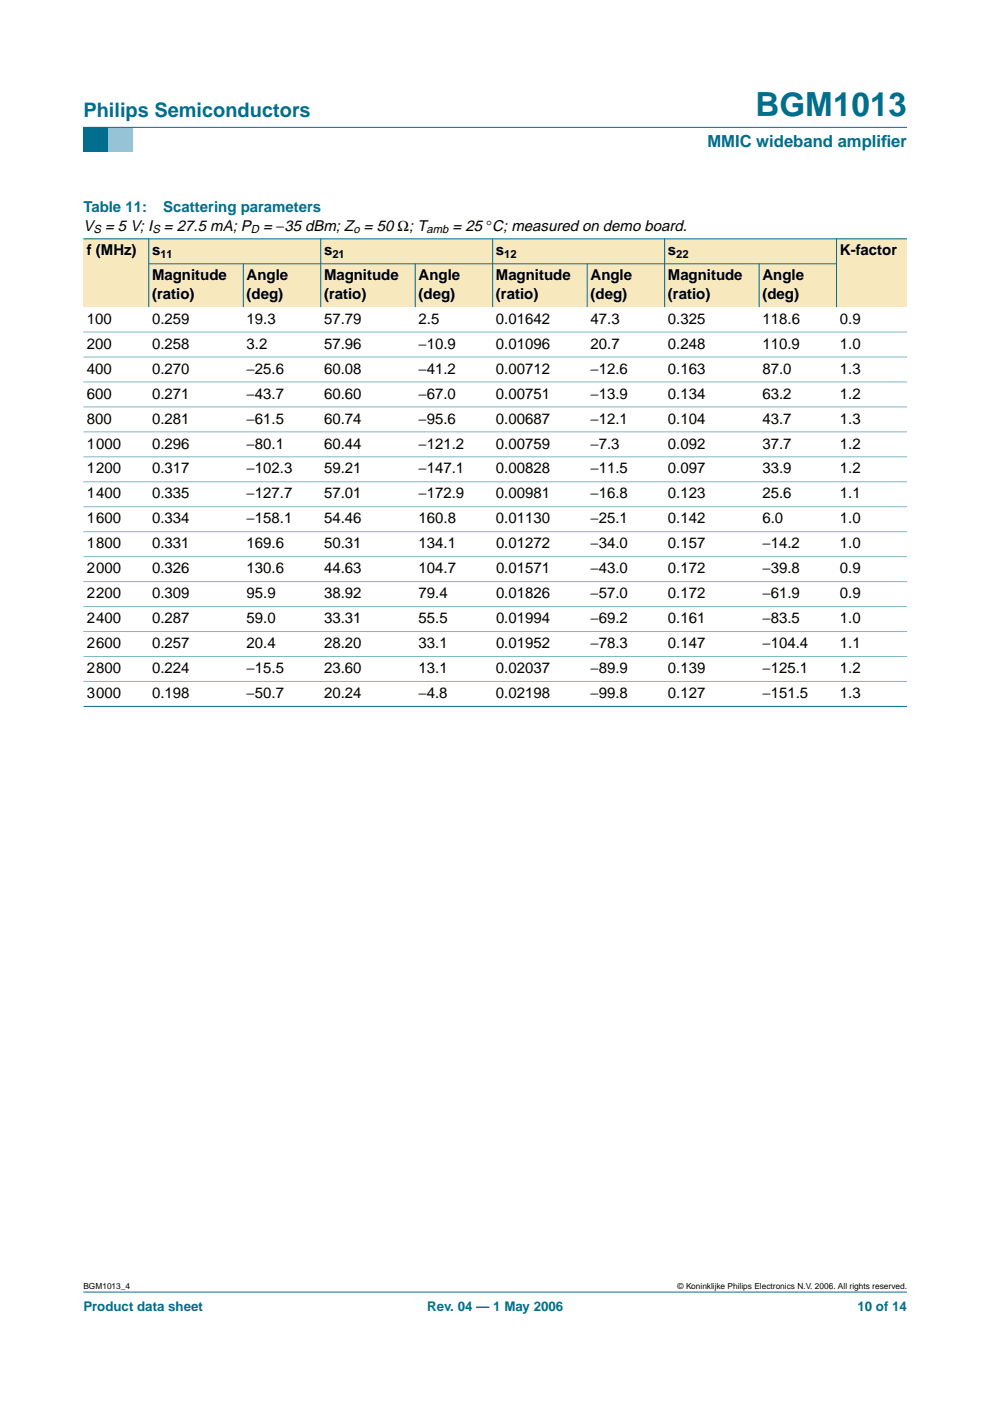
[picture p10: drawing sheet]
<svg xmlns="http://www.w3.org/2000/svg" width="210mm" height="297mm" viewBox="0 0 210 297" stroke-linecap="round" stroke-linejoin="round" font-family="sans-serif">
<defs><g id="words">
<text font-size="7.1" fill="#006e8c" x="160.2" y="24.7">BGM1013</text>
<text font-size="4.2" fill="#006e8c" x="17.7" y="24.9">Philips Semiconductors</text>
<g font-size="3.5" fill="#006e8c">
<text x="150" y="31.1">MMIC wideband amplif</text>
<text x="186.8" y="31.1">ier</text>
</g>
<g font-size="3.2" fill="#006e8c">
<text x="17.7" y="45">Table 11:</text>
<text x="34.6" y="45">Scattering parameters</text>
</g>
<g font-size="3.2">
<text x="17.7" y="48.9">V</text>
<text x="22.3" y="48.9">= 5 V; I</text>
<text x="34.8" y="48.9">= 27.5 mA; P</text>
<text x="55.8" y="48.9">= −35 dBm; Z = 50 Ω; T</text>
<text x="96" y="48.9">= 25 °C; measured on demo board.</text>
<text x="18.4" y="54.2">f (MHz)</text>
<text x="32.2" y="54.2">s</text>
<text x="32.2" y="59.5">Magnitude</text>
<text x="52.3" y="59.5">Angle</text>
<text x="68.7" y="54.2">s</text>
<text x="68.7" y="59.5">Magnitude</text>
<text x="88.8" y="59.5">Angle</text>
<text x="105.2" y="54.2">s</text>
<text x="105.2" y="59.5">Magnitude</text>
<text x="125.2" y="59.5">Angle</text>
<text x="141.6" y="54.2">s</text>
<text x="141.6" y="59.5">Magnitude</text>
<text x="161.7" y="59.5">Angle</text>
<text x="178.1" y="54.2">K-factor</text>
<text x="32.2" y="63.3">(ratio)</text>
<text x="52.3" y="63.3">(deg)</text>
<text x="68.7" y="63.3">(ratio)</text>
<text x="88.8" y="63.3">(deg)</text>
<text x="105.2" y="63.3">(ratio)</text>
<text x="125.2" y="63.3">(deg)</text>
<text x="141.6" y="63.3">(ratio)</text>
<text x="161.7" y="63.3">(deg)</text>
<text x="18.4" y="68.6">100</text>
<text x="32.2" y="68.6">0.259</text>
<text x="52.3" y="68.6">19.3</text>
<text x="68.7" y="68.6">57.79</text>
<text x="88.8" y="68.6">2.5</text>
<text x="105.2" y="68.6">0.01642</text>
<text x="125.2" y="68.6">47.3</text>
<text x="141.6" y="68.6">0.325</text>
<text x="161.7" y="68.6">118.6</text>
<text x="178.1" y="68.6">0.9</text>
<text x="18.4" y="73.9">200</text>
<text x="32.2" y="73.9">0.258</text>
<text x="52.3" y="73.9">3.2</text>
<text x="68.7" y="73.9">57.96</text>
<text x="88.8" y="73.9">−10.9</text>
<text x="105.2" y="73.9">0.01096</text>
<text x="125.2" y="73.9">20.7</text>
<text x="141.6" y="73.9">0.248</text>
<text x="161.7" y="73.9">110.9</text>
<text x="178.1" y="73.9">1.0</text>
<text x="18.4" y="79.2">400</text>
<text x="32.2" y="79.2">0.270</text>
<text x="52.3" y="79.2">−25.6</text>
<text x="68.7" y="79.2">60.08</text>
<text x="88.8" y="79.2">−41.2</text>
<text x="105.2" y="79.2">0.00712</text>
<text x="125.2" y="79.2">−12.6</text>
<text x="141.6" y="79.2">0.163</text>
<text x="161.7" y="79.2">87.0</text>
<text x="178.1" y="79.2">1.3</text>
<text x="18.4" y="84.5">600</text>
<text x="18.4" y="89.8">800</text>
<text x="32.2" y="84.5">0.271</text>
<text x="32.2" y="89.8">0.281</text>
<text x="52.3" y="84.5">−43.7</text>
<text x="52.3" y="89.8">−61.5</text>
<text x="68.7" y="84.5">60.60</text>
<text x="68.7" y="89.8">60.74</text>
<text x="88.8" y="84.5">−67.0</text>
<text x="88.8" y="89.8">−95.6</text>
<text x="105.2" y="84.5">0.00751</text>
<text x="105.2" y="89.8">0.00687</text>
<text x="125.2" y="84.5">−13.9</text>
<text x="125.2" y="89.8">−12.1</text>
<text x="141.6" y="84.5">0.134</text>
<text x="141.6" y="89.8">0.104</text>
<text x="161.7" y="84.5">63.2</text>
<text x="161.7" y="89.8">43.7</text>
<text x="178.1" y="84.5">1.2</text>
<text x="178.1" y="89.8">1.3</text>
<text x="18.4" y="95.1">1000</text>
<text x="32.2" y="95.1">0.296</text>
<text x="52.3" y="95.1">−80.1</text>
<text x="68.7" y="95.1">60.44</text>
<text x="88.8" y="95.1">−121.2</text>
<text x="105.2" y="95.1">0.00759</text>
<text x="125.2" y="95.1">−7.3</text>
<text x="141.6" y="95.1">0.092</text>
<text x="161.7" y="95.1">37.7</text>
<text x="178.1" y="95.1">1.2</text>
<text x="18.4" y="100.4">1200</text>
<text x="32.2" y="100.4">0.317</text>
<text x="52.3" y="100.4">−102.3</text>
<text x="68.7" y="100.4">59.21</text>
<text x="88.8" y="100.4">−147.1</text>
<text x="105.2" y="100.4">0.00828</text>
<text x="125.2" y="100.4">−11.5</text>
<text x="141.6" y="100.4">0.097</text>
<text x="161.7" y="100.4">33.9</text>
<text x="178.1" y="100.4">1.2</text>
<text x="18.4" y="105.7">1400</text>
<text x="32.2" y="105.7">0.335</text>
<text x="52.3" y="105.7">−127.7</text>
<text x="68.7" y="105.7">57.01</text>
<text x="88.8" y="105.7">−172.9</text>
<text x="105.2" y="105.7">0.00981</text>
<text x="125.2" y="105.7">−16.8</text>
<text x="141.6" y="105.7">0.123</text>
<text x="161.7" y="105.7">25.6</text>
<text x="178.1" y="105.7">1.1</text>
<text x="18.4" y="111">1600</text>
<text x="32.2" y="111">0.334</text>
<text x="52.3" y="111">−158.1</text>
<text x="68.7" y="111">54.46</text>
<text x="88.8" y="111">160.8</text>
<text x="105.2" y="111">0.01130</text>
<text x="125.2" y="111">−25.1</text>
<text x="141.6" y="111">0.142</text>
<text x="161.7" y="111">6.0</text>
<text x="178.1" y="111">1.0</text>
<text x="18.4" y="116.3">1800</text>
<text x="32.2" y="116.3">0.331</text>
<text x="52.3" y="116.3">169.6</text>
<text x="68.7" y="116.3">50.31</text>
<text x="88.8" y="116.3">134.1</text>
<text x="105.2" y="116.3">0.01272</text>
<text x="125.2" y="116.3">−34.0</text>
<text x="141.6" y="116.3">0.157</text>
<text x="161.7" y="116.3">−14.2</text>
<text x="178.1" y="116.3">1.0</text>
<text x="18.4" y="121.6">2000</text>
<text x="32.2" y="121.6">0.326</text>
<text x="52.3" y="121.6">130.6</text>
<text x="68.7" y="121.6">44.63</text>
<text x="88.8" y="121.6">104.7</text>
<text x="105.2" y="121.6">0.01571</text>
<text x="125.2" y="121.6">−43.0</text>
<text x="141.6" y="121.6">0.172</text>
<text x="161.7" y="121.6">−39.8</text>
<text x="178.1" y="121.6">0.9</text>
<text x="18.4" y="126.8">2200</text>
<text x="32.2" y="126.8">0.309</text>
<text x="52.3" y="126.8">95.9</text>
<text x="68.7" y="126.8">38.92</text>
<text x="88.8" y="126.8">79.4</text>
<text x="105.2" y="126.8">0.01826</text>
<text x="125.2" y="126.8">−57.0</text>
<text x="141.6" y="126.8">0.172</text>
<text x="161.7" y="126.8">−61.9</text>
<text x="178.1" y="126.8">0.9</text>
<text x="18.4" y="132.1">2400</text>
<text x="18.4" y="137.4">2600</text>
<text x="32.2" y="132.1">0.287</text>
<text x="32.2" y="137.4">0.257</text>
<text x="52.3" y="132.1">59.0</text>
<text x="52.3" y="137.4">20.4</text>
<text x="68.7" y="132.1">33.31</text>
<text x="68.7" y="137.4">28.20</text>
<text x="88.8" y="132.1">55.5</text>
<text x="88.8" y="137.4">33.1</text>
<text x="105.2" y="132.1">0.01994</text>
<text x="105.2" y="137.4">0.01952</text>
<text x="125.2" y="132.1">−69.2</text>
<text x="125.2" y="137.4">−78.3</text>
<text x="141.6" y="132.1">0.161</text>
<text x="141.6" y="137.4">0.147</text>
<text x="161.7" y="132.1">−83.5</text>
<text x="161.7" y="137.4">−104.4</text>
<text x="178.1" y="132.1">1.0</text>
<text x="178.1" y="137.4">1.1</text>
<text x="18.4" y="142.7">2800</text>
<text x="32.2" y="142.7">0.224</text>
<text x="52.3" y="142.7">−15.5</text>
<text x="68.7" y="142.7">23.60</text>
<text x="88.8" y="142.7">13.1</text>
<text x="105.2" y="142.7">0.02037</text>
<text x="125.2" y="142.7">−89.9</text>
<text x="141.6" y="142.7">0.139</text>
<text x="161.7" y="142.7">−125.1</text>
<text x="178.1" y="142.7">1.2</text>
<text x="18.4" y="148">3000</text>
<text x="32.2" y="148">0.198</text>
<text x="52.3" y="148">−50.7</text>
<text x="68.7" y="148">20.24</text>
<text x="88.8" y="148">−4.8</text>
<text x="105.2" y="148">0.02198</text>
<text x="125.2" y="148">−99.8</text>
<text x="141.6" y="148">0.127</text>
<text x="161.7" y="148">−151.5</text>
<text x="178.1" y="148">1.3</text>
</g>
<g font-size="2.8" fill="#006e8c">
<text x="17.7" y="278">Product data sheet</text>
<text x="90.6" y="278">Rev. 04 — 1 May 2006</text>
<text x="181.8" y="278">10 of 14</text>
</g>
<g font-size="2.4">
<text x="19.8" y="49.4">S</text>
<text x="32.3" y="49.4">S</text>
<text x="53.2" y="49.4">D</text>
<text x="74.9" y="49.4">o</text>
<text x="90.4" y="49.4">amb</text>
<text x="34" y="54.7">11</text>
<text x="70.5" y="54.7">21</text>
<text x="106.9" y="54.7">12</text>
<text x="143.4" y="54.7">22</text>
</g>
<g font-size="1.8">
<text x="17.7" y="273.4">BGM1013_4</text>
<text x="143.7" y="273.4">© Koninklijke Philips Electronics N.V. 2006. All rights reserved.</text>
</g>
</g></defs>
<path d="M17.7 273.9h174.6z" fill="#006e8c" stroke="#006e8c" stroke-width=".21"/>
<path d="M17.7 27h5.3v5.3h-5.3z" fill-rule="evenodd" fill="#006e8c"/>
<path d="M23 27h5.3v5.3h-5.3z" fill-rule="evenodd" fill="#96c4d6"/>
<path d="M17.7 27h174.6z" fill="#006e8c" stroke="#006e8c" stroke-width=".21"/>
<g fill="#f7e8bd">
<path d="M17.7 50.6h13.8v14.5h-13.8z" fill-rule="evenodd"/>
<path d="M31.5 50.6h36.5v5.3h-36.5z" fill-rule="evenodd"/>
<path d="M68 50.6h36.5v5.3h-36.5z" fill-rule="evenodd"/>
<path d="M104.5 50.6h36.4v5.3h-36.4z" fill-rule="evenodd"/>
<path d="M140.9 50.6h36.5v5.3h-36.5z" fill-rule="evenodd"/>
<path d="M177.4 50.6h14.9v14.5h-14.9z" fill-rule="evenodd"/>
<path d="M31.5 55.9h20.1v9.2h-20.1z" fill-rule="evenodd"/>
<path d="M51.6 55.9h16.4v9.2h-16.4z" fill-rule="evenodd"/>
<path d="M68 55.9h20v9.2h-20z" fill-rule="evenodd"/>
<path d="M88 55.9h16.5v9.2h-16.5z" fill-rule="evenodd"/>
<path d="M104.5 55.9h20v9.2h-20z" fill-rule="evenodd"/>
<path d="M124.5 55.9h16.4v9.2h-16.4z" fill-rule="evenodd"/>
<path d="M140.9 55.9h20.1v9.2h-20.1z" fill-rule="evenodd"/>
<path d="M161 55.9h16.4v9.2h-16.4z" fill-rule="evenodd"/>
</g>
<g fill="#006e8c" stroke="#006e8c" stroke-width=".21">
<path d="M31.5 50.6v14.5z"/>
<path d="M51.6 55.9v9.2z"/>
<path d="M68 50.6v14.5z"/>
<path d="M88 55.9v9.2z"/>
<path d="M104.5 50.6v14.5z"/>
<path d="M124.5 55.9v9.2z"/>
<path d="M140.9 50.6v14.5z"/>
<path d="M161 55.9v9.2z"/>
<path d="M177.4 50.6v14.5z"/>
<path d="M17.7 50.6h174.6z"/>
<path d="M31.5 55.9h145.9z"/>
<path d="M17.7 149.8h174.6z"/>
</g>
<g fill="#80b6c6" stroke="#80b6c6" stroke-width=".21">
<path d="M17.7 70.4h174.6z"/>
<path d="M17.7 75.7h174.6z"/>
<path d="M17.7 81h174.6z"/>
<path d="M17.7 86.3h174.6z"/>
<path d="M17.7 91.6h174.6z"/>
<path d="M17.7 96.9h174.6z"/>
<path d="M17.7 102.1h174.6z"/>
<path d="M17.7 107.4h174.6z"/>
<path d="M17.7 112.7h174.6z"/>
<path d="M17.7 118h174.6z"/>
<path d="M17.7 123.3h174.6z"/>
<path d="M17.7 128.6h174.6z"/>
<path d="M17.7 133.9h174.6z"/>
<path d="M17.7 139.2h174.6z"/>
<path d="M17.7 144.5h174.6z"/>
</g>
<use href="#words"/>
</svg>
